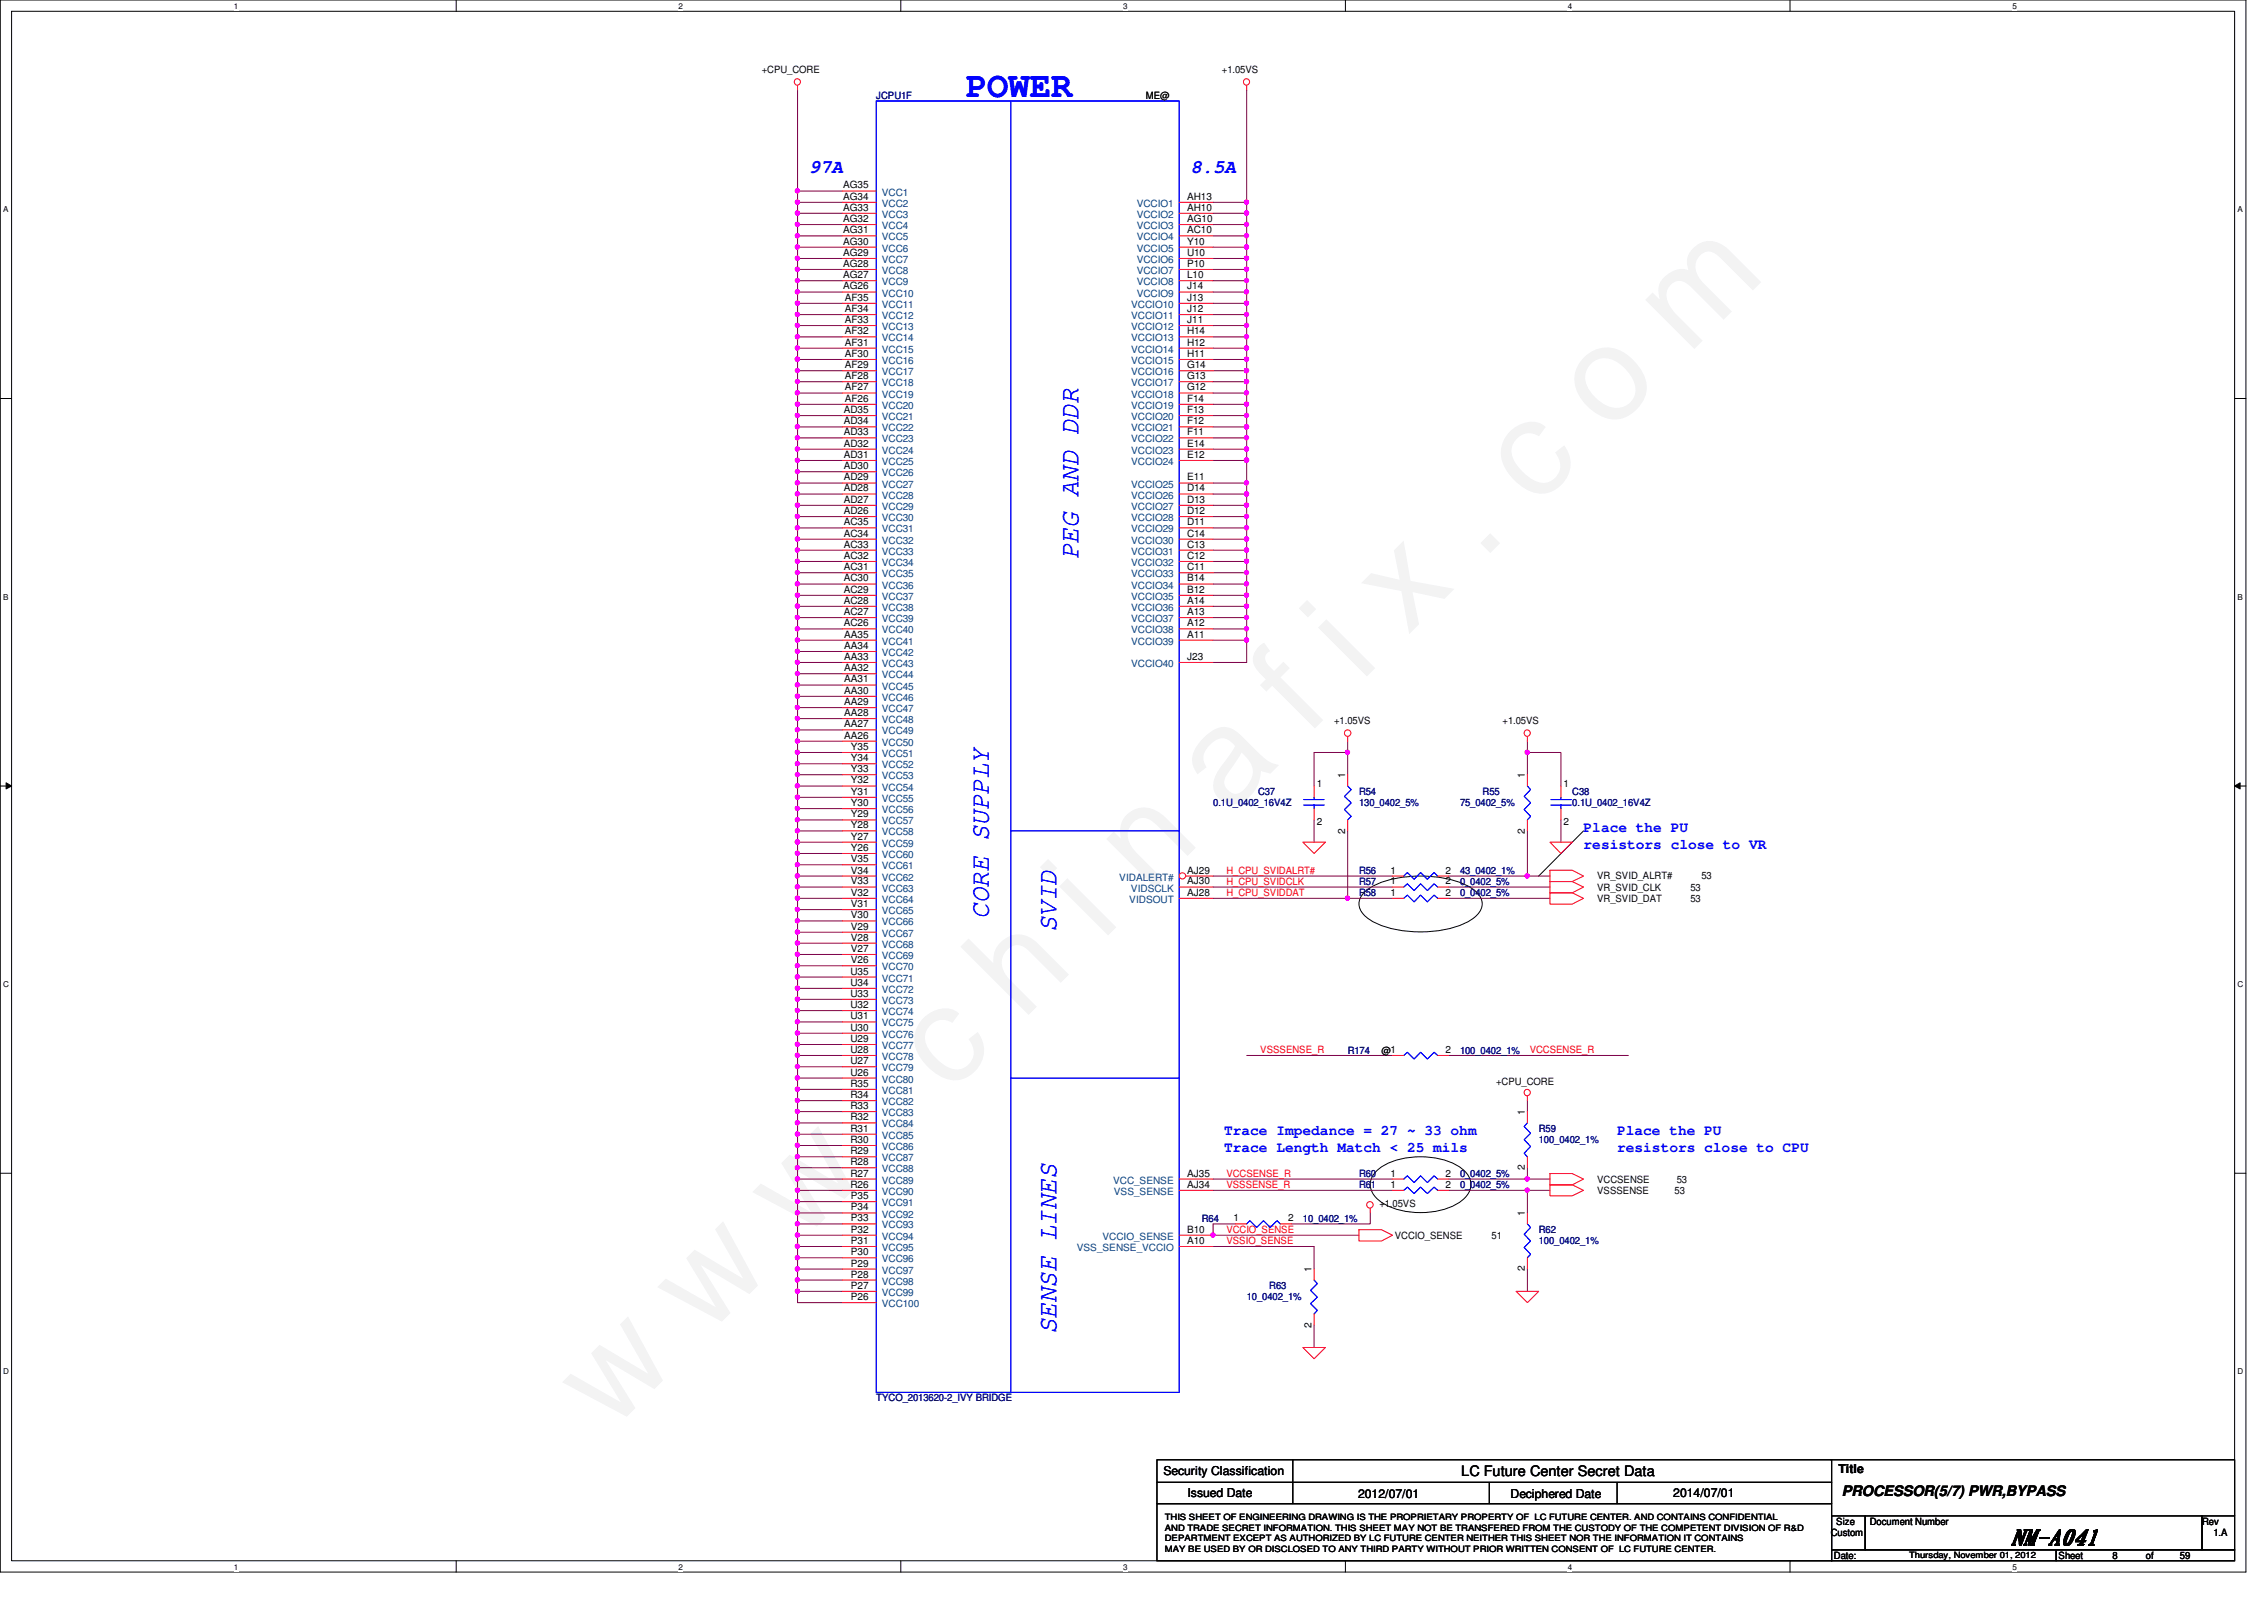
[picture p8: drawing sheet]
<svg xmlns="http://www.w3.org/2000/svg" width="297mm" height="210mm" viewBox="0 0 297 210" stroke-linecap="round" stroke-linejoin="round" font-family="sans-serif">
<defs><g id="words">
<text font-size="17.6" fill="#f0f" x="80.1" y="188" transform="rotate(-45 80.1 188)">w w w . c h i n a f i x . c o m</text>
<text font-size="4.7" fill="#00f" x="126.7" y="12.7">POWER</text>
<g font-size="3.5" fill="#00f">
<text x="141.5" y="73.4" transform="rotate(-90 141.5 73.4)">PEG AND DDR</text>
<text x="129.7" y="120.5" transform="rotate(-90 129.7 120.5)">CORE SUPPLY</text>
<text x="138.6" y="122.3" transform="rotate(-90 138.6 122.3)">SVID</text>
<text x="138.6" y="175" transform="rotate(-90 138.6 175)">SENSE LINES</text>
</g>
<text font-size="2.8" x="263.7" y="202.7">NM-A041</text>
<g font-size="2.5" fill="#00f">
<text x="106.1" y="22.7">97A</text>
<text x="156.2" y="22.7">8.5A</text>
</g>
<g font-size="1.9" fill="#00f">
<text x="207.8" y="109.2">Place the PU</text>
<text x="207.8" y="111.4">resistors close to VR</text>
<text x="160.6" y="148.9">Trace Impedance = 27 ~ 33 ohm</text>
<text x="212.2" y="148.9">Place the PU</text>
<text x="160.6" y="151.1">Trace Length Match &lt; 25 mils</text>
<text x="212.2" y="151.1">resistors close to CPU</text>
</g>
<g font-size="1.9">
<text x="191.7" y="193.7">LC Future Center Secret Data</text>
<text x="241.6" y="196.2">PROCESSOR(5/7) PWR,BYPASS</text>
</g>
<g font-size="1.6">
<text x="152.7" y="193.5">Security Classification</text>
<text x="155.8" y="196.3">Issued Date</text>
<text x="178.2" y="196.5">2012/07/01</text>
<text x="198.2" y="196.5">Deciphered Date</text>
<text x="219.5" y="196.3">2014/07/01</text>
<text x="241.2" y="193.2">Title</text>
</g>
<g font-size="1.3">
<text x="99.9" y="9.6">+CPU_CORE</text>
<text x="160.3" y="9.6">+1.05VS</text>
<text x="150.3" y="13">ME@</text>
<text x="110.6" y="24.7">AG35</text>
<text x="110.6" y="26.2">AG34</text>
<text x="110.6" y="27.6">AG33</text>
<text x="110.6" y="29.1">AG32</text>
<text x="155.7" y="26.2">AH13</text>
<text x="155.7" y="27.6">AH10</text>
<text x="155.7" y="29.1">AG10</text>
<text x="110.6" y="30.6">AG31</text>
<text x="110.6" y="32.1">AG30</text>
<text x="110.6" y="33.6">AG29</text>
<text x="110.6" y="35">AG28</text>
<text x="155.7" y="30.6">AC10</text>
<text x="155.7" y="32.1">Y10</text>
<text x="155.7" y="33.6">U10</text>
<text x="155.7" y="35">P10</text>
<text x="110.6" y="36.5">AG27</text>
<text x="110.6" y="38">AG26</text>
<text x="110.8" y="39.5">AF35</text>
<text x="110.8" y="40.9">AF34</text>
<text x="155.7" y="36.5">L10</text>
<text x="155.7" y="38">J14</text>
<text x="155.7" y="39.5">J13</text>
<text x="155.7" y="40.9">J12</text>
<text x="110.8" y="42.4">AF33</text>
<text x="110.8" y="43.9">AF32</text>
<text x="110.8" y="45.3">AF31</text>
<text x="110.8" y="46.8">AF30</text>
<text x="155.7" y="42.4">J11</text>
<text x="155.7" y="43.9">H14</text>
<text x="155.7" y="45.3">H12</text>
<text x="155.7" y="46.8">H11</text>
<text x="110.8" y="48.3">AF29</text>
<text x="110.8" y="49.7">AF28</text>
<text x="110.8" y="51.2">AF27</text>
<text x="110.8" y="52.7">AF26</text>
<text x="155.7" y="51.2">G12</text>
<text x="155.7" y="52.7">F14</text>
<text x="155.7" y="48.3">G14</text>
<text x="155.7" y="49.7">G13</text>
<text x="110.7" y="54.2">AD35</text>
<text x="110.7" y="55.7">AD34</text>
<text x="110.7" y="57.1">AD33</text>
<text x="110.7" y="58.6">AD32</text>
<text x="155.7" y="54.2">F13</text>
<text x="155.7" y="55.7">F12</text>
<text x="155.7" y="57.1">F11</text>
<text x="155.7" y="58.6">E14</text>
<text x="110.7" y="60.1">AD31</text>
<text x="110.7" y="61.6">AD30</text>
<text x="110.7" y="63">AD29</text>
<text x="110.7" y="64.5">AD28</text>
<text x="110.7" y="66">AD27</text>
<text x="155.7" y="60.1">E12</text>
<text x="155.7" y="63">E11</text>
<text x="155.7" y="64.5">D14</text>
<text x="155.7" y="66">D13</text>
<text x="110.7" y="67.4">AD26</text>
<text x="110.7" y="68.9">AC35</text>
<text x="110.7" y="70.4">AC34</text>
<text x="110.7" y="71.8">AC33</text>
<text x="155.7" y="67.4">D12</text>
<text x="155.7" y="68.9">D11</text>
<text x="155.7" y="70.4">C14</text>
<text x="155.7" y="71.8">C13</text>
<text x="110.7" y="73.3">AC32</text>
<text x="110.7" y="74.8">AC31</text>
<text x="110.7" y="76.3">AC30</text>
<text x="110.7" y="77.8">AC29</text>
<text x="155.7" y="73.3">C12</text>
<text x="155.7" y="74.8">C11</text>
<text x="155.7" y="76.3">B14</text>
<text x="155.7" y="77.8">B12</text>
<text x="110.7" y="79.2">AC28</text>
<text x="110.7" y="80.7">AC27</text>
<text x="110.7" y="82.2">AC26</text>
<text x="110.7" y="83.7">AA35</text>
<text x="155.7" y="79.2">A14</text>
<text x="155.7" y="80.7">A13</text>
<text x="155.7" y="82.2">A12</text>
<text x="155.7" y="83.7">A11</text>
<text x="110.7" y="85.1">AA34</text>
<text x="110.7" y="86.6">AA33</text>
<text x="110.7" y="88.1">AA32</text>
<text x="110.7" y="89.5">AA31</text>
<text x="155.7" y="86.6">J23</text>
<text x="110.7" y="91">AA30</text>
<text x="110.7" y="92.5">AA29</text>
<text x="110.7" y="93.9">AA28</text>
<text x="110.7" y="95.4">AA27</text>
<text x="175" y="95">+1.05VS</text>
<text x="197.1" y="95">+1.05VS</text>
<text x="110.7" y="96.9">AA26</text>
<text x="111.6" y="98.4">Y35</text>
<text x="111.6" y="99.9">Y34</text>
<text x="111.6" y="101.3">Y33</text>
<text x="111.6" y="102.8">Y32</text>
<text x="111.6" y="104.3">Y31</text>
<text x="111.6" y="105.7">Y30</text>
<text x="111.6" y="107.2">Y29</text>
<text x="172.8" y="103.3">1</text>
<text x="176.5" y="102.1" transform="rotate(-90 176.5 102.1)">1</text>
<text x="200.1" y="102.1" transform="rotate(-90 200.1 102.1)">1</text>
<text x="205.1" y="103.3">1</text>
<text x="111.6" y="108.7">Y28</text>
<text x="111.6" y="110.2">Y27</text>
<text x="111.6" y="111.6">Y26</text>
<text x="111.6" y="113.1">V35</text>
<text x="172.8" y="108.3">2</text>
<text x="176.5" y="109.3" transform="rotate(-90 176.5 109.3)">2</text>
<text x="200.1" y="109.3" transform="rotate(-90 200.1 109.3)">2</text>
<text x="205.1" y="108.3">2</text>
<text x="111.6" y="114.6">V34</text>
<text x="111.6" y="116">V33</text>
<text x="111.6" y="117.5">V32</text>
<text x="111.6" y="119">V31</text>
<text x="155.7" y="116">AJ30</text>
<text x="155.7" y="114.6">AJ29</text>
<text x="155.7" y="117.5">AJ28</text>
<text x="182.5" y="116">1</text>
<text x="182.5" y="117.5">1</text>
<text x="182.5" y="114.6">1</text>
<text x="189.6" y="116">2</text>
<text x="189.6" y="117.5">2</text>
<text x="189.6" y="114.6">2</text>
<text x="209.5" y="115.4">VR_SVID_ALRT#</text>
<text x="209.5" y="116.8">VR_SVID_CLK</text>
<text x="209.5" y="118.3">VR_SVID_DAT</text>
<text x="221.8" y="116.8">53</text>
<text x="221.8" y="118.3">53</text>
<text x="223.2" y="115.4">53</text>
<text x="111.6" y="120.5">V30</text>
<text x="111.6" y="122">V29</text>
<text x="111.6" y="123.4">V28</text>
<text x="111.6" y="124.9">V27</text>
<text x="111.6" y="127.8">U35</text>
<text x="111.6" y="129.3">U34</text>
<text x="111.6" y="130.8">U33</text>
<text x="111.6" y="126.4">V26</text>
<text x="111.6" y="132.2">U32</text>
<text x="111.6" y="133.7">U31</text>
<text x="111.6" y="135.2">U30</text>
<text x="111.6" y="136.7">U29</text>
<text x="111.6" y="138.1">U28</text>
<text x="111.6" y="139.6">U27</text>
<text x="111.6" y="141.1">U26</text>
<text x="111.6" y="142.6">R35</text>
<text x="181.3" y="138.2">@1</text>
<text x="189.6" y="138.1">2</text>
<text x="196.3" y="142.3">+CPU_CORE</text>
<text x="111.6" y="144.1">R34</text>
<text x="111.6" y="145.5">R33</text>
<text x="111.6" y="147">R32</text>
<text x="111.6" y="148.5">R31</text>
<text x="111.6" y="149.9">R30</text>
<text x="200.1" y="146.3" transform="rotate(-90 200.1 146.3)">1</text>
<text x="111.6" y="151.4">R29</text>
<text x="111.6" y="152.9">R28</text>
<text x="111.6" y="154.3">R27</text>
<text x="111.6" y="155.8">R26</text>
<text x="155.7" y="155.8">AJ34</text>
<text x="155.7" y="154.3">AJ35</text>
<text x="182.5" y="154.3">1</text>
<text x="182.5" y="155.8">1</text>
<text x="189.6" y="154.3">2</text>
<text x="189.6" y="155.8">2</text>
<text x="200.1" y="153.5" transform="rotate(-90 200.1 153.5)">2</text>
<text x="209.5" y="155.2">VCCSENSE</text>
<text x="220" y="155.2">53</text>
<text x="111.6" y="157.3">P35</text>
<text x="111.6" y="158.8">P34</text>
<text x="111.6" y="160.2">P33</text>
<text x="111.6" y="161.7">P32</text>
<text x="155.7" y="161.7">B10</text>
<text x="161.8" y="160.2">1</text>
<text x="169" y="160.2">2</text>
<text x="181" y="158.4">+1.05VS</text>
<text x="200.1" y="159.6" transform="rotate(-90 200.1 159.6)">1</text>
<text x="209.5" y="156.6">VSSSENSE</text>
<text x="219.7" y="156.6">53</text>
<text x="111.6" y="163.2">P31</text>
<text x="111.6" y="164.7">P30</text>
<text x="111.6" y="166.2">P29</text>
<text x="111.6" y="167.6">P28</text>
<text x="155.7" y="163.2">A10</text>
<text x="172.1" y="166.9" transform="rotate(-90 172.1 166.9)">1</text>
<text x="183" y="162.5">VCCIO_SENSE</text>
<text x="195.7" y="162.5">51</text>
<text x="200.1" y="166.8" transform="rotate(-90 200.1 166.8)">2</text>
<text x="111.6" y="169.1">P27</text>
<text x="111.6" y="170.6">P26</text>
<text x="172.1" y="174.2" transform="rotate(-90 172.1 174.2)">2</text>
<text x="240.2" y="201.5">Custom</text>
<text x="240.9" y="200.1">Size</text>
<text x="245.3" y="200.1">Document Number</text>
<text x="288.9" y="200.1">Rev</text>
<text x="290.4" y="201.5">1.A</text>
<text x="240.6" y="204.5">Date:</text>
<text x="270.1" y="204.5">Sheet</text>
<text x="277.2" y="204.5">8</text>
<text x="281.6" y="204.5">of</text>
<text x="286" y="204.5">59</text>
</g>
<g font-size="1.3" fill="#000080">
<text x="115" y="13">JCPU1F</text>
<text x="159.2" y="105.8">0.1U_0402_16V4Z</text>
<text x="165.1" y="104.3">C37</text>
<text x="178.3" y="104.3">R54</text>
<text x="178.3" y="105.8">130_0402_5%</text>
<text x="191.6" y="105.8">75_0402_5%</text>
<text x="194.5" y="104.3">R55</text>
<text x="206.3" y="104.3">C38</text>
<text x="206.3" y="105.8">0.1U_0402_16V4Z</text>
<text x="178.3" y="116.1">R57</text>
<text x="178.3" y="117.6">R58</text>
<text x="178.3" y="114.6">R56</text>
<text x="191.6" y="116.1">0_0402_5%</text>
<text x="191.6" y="117.6">0_0402_5%</text>
<text x="191.6" y="114.6">43_0402_1%</text>
<text x="176.8" y="138.2">R174</text>
<text x="191.6" y="138.2">100_0402_1%</text>
<text x="201.9" y="148.5">R59</text>
<text x="201.9" y="150">100_0402_1%</text>
<text x="178.3" y="154.4">R60</text>
<text x="178.3" y="155.9">R61</text>
<text x="191.6" y="154.4">0_0402_5%</text>
<text x="191.6" y="155.9">0_0402_5%</text>
<text x="157.7" y="160.3">R64</text>
<text x="170.9" y="160.3">10_0402_1%</text>
<text x="201.9" y="161.8">R62</text>
<text x="201.9" y="163.2">100_0402_1%</text>
<text x="163.6" y="170.6">10_0402_1%</text>
<text x="166.5" y="169.1">R63</text>
<text x="115" y="183.9">TYCO_2013620-2_IVY BRIDGE</text>
</g>
<g font-size="1.3" fill="#004080">
<text x="115.7" y="25.7">VCC1</text>
<text x="115.7" y="27.1">VCC2</text>
<text x="115.7" y="28.6">VCC3</text>
<text x="149.1" y="27.1">VCCIO1</text>
<text x="149.1" y="28.6">VCCIO2</text>
<text x="115.7" y="30.1">VCC4</text>
<text x="115.7" y="31.5">VCC5</text>
<text x="115.7" y="33">VCC6</text>
<text x="115.7" y="34.5">VCC7</text>
<text x="115.7" y="35.9">VCC8</text>
<text x="149.1" y="30.1">VCCIO3</text>
<text x="149.1" y="31.5">VCCIO4</text>
<text x="149.1" y="33">VCCIO5</text>
<text x="149.1" y="34.5">VCCIO6</text>
<text x="149.1" y="35.9">VCCIO7</text>
<text x="115.7" y="37.4">VCC9</text>
<text x="115.7" y="38.9">VCC10</text>
<text x="115.7" y="40.4">VCC11</text>
<text x="115.7" y="41.9">VCC12</text>
<text x="148.4" y="40.4">VCCIO10</text>
<text x="148.4" y="41.9">VCCIO11</text>
<text x="149.1" y="37.4">VCCIO8</text>
<text x="149.1" y="38.9">VCCIO9</text>
<text x="115.7" y="43.3">VCC13</text>
<text x="115.7" y="44.8">VCC14</text>
<text x="115.7" y="46.3">VCC15</text>
<text x="115.7" y="47.8">VCC16</text>
<text x="148.4" y="43.3">VCCIO12</text>
<text x="148.4" y="44.8">VCCIO13</text>
<text x="148.4" y="46.3">VCCIO14</text>
<text x="148.4" y="47.8">VCCIO15</text>
<text x="115.7" y="49.2">VCC17</text>
<text x="115.7" y="50.7">VCC18</text>
<text x="115.7" y="52.2">VCC19</text>
<text x="115.7" y="53.6">VCC20</text>
<text x="148.4" y="52.2">VCCIO18</text>
<text x="148.4" y="53.6">VCCIO19</text>
<text x="148.4" y="49.2">VCCIO16</text>
<text x="148.4" y="50.7">VCCIO17</text>
<text x="115.7" y="55.1">VCC21</text>
<text x="115.7" y="56.6">VCC22</text>
<text x="115.7" y="58">VCC23</text>
<text x="115.7" y="59.5">VCC24</text>
<text x="148.4" y="55.1">VCCIO20</text>
<text x="148.4" y="56.6">VCCIO21</text>
<text x="148.4" y="58">VCCIO22</text>
<text x="148.4" y="59.5">VCCIO23</text>
<text x="115.7" y="61">VCC25</text>
<text x="115.7" y="62.5">VCC26</text>
<text x="115.7" y="64">VCC27</text>
<text x="115.7" y="65.4">VCC28</text>
<text x="148.4" y="61">VCCIO24</text>
<text x="148.4" y="64">VCCIO25</text>
<text x="148.4" y="65.4">VCCIO26</text>
<text x="115.7" y="66.9">VCC29</text>
<text x="115.7" y="68.4">VCC30</text>
<text x="115.7" y="69.8">VCC31</text>
<text x="115.7" y="71.3">VCC32</text>
<text x="148.4" y="66.9">VCCIO27</text>
<text x="148.4" y="68.4">VCCIO28</text>
<text x="148.4" y="69.8">VCCIO29</text>
<text x="148.4" y="71.3">VCCIO30</text>
<text x="115.7" y="72.8">VCC33</text>
<text x="115.7" y="74.3">VCC34</text>
<text x="115.7" y="75.7">VCC35</text>
<text x="115.7" y="77.2">VCC36</text>
<text x="148.4" y="74.3">VCCIO32</text>
<text x="148.4" y="75.7">VCCIO33</text>
<text x="148.4" y="77.2">VCCIO34</text>
<text x="148.4" y="72.8">VCCIO31</text>
<text x="115.7" y="78.7">VCC37</text>
<text x="115.7" y="80.1">VCC38</text>
<text x="115.7" y="81.6">VCC39</text>
<text x="115.7" y="83.1">VCC40</text>
<text x="148.4" y="78.7">VCCIO35</text>
<text x="148.4" y="80.1">VCCIO36</text>
<text x="148.4" y="81.6">VCCIO37</text>
<text x="148.4" y="83.1">VCCIO38</text>
<text x="115.7" y="84.6">VCC41</text>
<text x="115.7" y="86.1">VCC42</text>
<text x="115.7" y="87.5">VCC43</text>
<text x="115.7" y="89">VCC44</text>
<text x="148.4" y="84.6">VCCIO39</text>
<text x="148.4" y="87.5">VCCIO40</text>
<text x="115.7" y="90.5">VCC45</text>
<text x="115.7" y="91.9">VCC46</text>
<text x="115.7" y="93.4">VCC47</text>
<text x="115.7" y="94.9">VCC48</text>
<text x="115.7" y="96.4">VCC49</text>
<text x="115.7" y="97.8">VCC50</text>
<text x="115.7" y="99.3">VCC51</text>
<text x="115.7" y="100.8">VCC52</text>
<text x="115.7" y="102.2">VCC53</text>
<text x="115.7" y="103.7">VCC54</text>
<text x="115.7" y="105.2">VCC55</text>
<text x="115.7" y="106.7">VCC56</text>
<text x="115.7" y="108.2">VCC57</text>
<text x="115.7" y="109.6">VCC58</text>
<text x="115.7" y="111.1">VCC59</text>
<text x="115.7" y="112.6">VCC60</text>
<text x="115.7" y="114">VCC61</text>
<text x="115.7" y="115.5">VCC62</text>
<text x="115.7" y="117">VCC63</text>
<text x="115.7" y="118.4">VCC64</text>
<text x="115.7" y="119.9">VCC65</text>
<text x="146.9" y="115.5">VIDALERT#</text>
<text x="148.2" y="118.4">VIDSOUT</text>
<text x="148.4" y="117">VIDSCLK</text>
<text x="115.7" y="121.4">VCC66</text>
<text x="115.7" y="122.9">VCC67</text>
<text x="115.7" y="124.3">VCC68</text>
<text x="115.7" y="125.8">VCC69</text>
<text x="115.7" y="127.3">VCC70</text>
<text x="115.7" y="128.8">VCC71</text>
<text x="115.7" y="130.3">VCC72</text>
<text x="115.7" y="131.7">VCC73</text>
<text x="115.7" y="133.2">VCC74</text>
<text x="115.7" y="134.7">VCC75</text>
<text x="115.7" y="136.1">VCC76</text>
<text x="115.7" y="137.6">VCC77</text>
<text x="115.7" y="139.1">VCC78</text>
<text x="115.7" y="140.5">VCC79</text>
<text x="115.7" y="142">VCC80</text>
<text x="115.7" y="143.5">VCC81</text>
<text x="115.7" y="145">VCC82</text>
<text x="115.7" y="146.4">VCC83</text>
<text x="115.7" y="147.9">VCC84</text>
<text x="115.7" y="149.4">VCC85</text>
<text x="115.7" y="150.9">VCC86</text>
<text x="115.7" y="152.4">VCC87</text>
<text x="115.7" y="153.8">VCC88</text>
<text x="115.7" y="155.3">VCC89</text>
<text x="146" y="155.3">VCC_SENSE</text>
<text x="115.7" y="156.8">VCC90</text>
<text x="115.7" y="158.2">VCC91</text>
<text x="115.7" y="159.7">VCC92</text>
<text x="115.7" y="161.2">VCC93</text>
<text x="146.1" y="156.8">VSS_SENSE</text>
<text x="115.7" y="162.6">VCC94</text>
<text x="115.7" y="164.1">VCC95</text>
<text x="115.7" y="165.6">VCC96</text>
<text x="115.7" y="167.1">VCC97</text>
<text x="141.3" y="164.1">VSS_SENSE_VCCIO</text>
<text x="144.6" y="162.6">VCCIO_SENSE</text>
<text x="115.7" y="168.5">VCC98</text>
<text x="115.7" y="170">VCC99</text>
<text x="115.7" y="171.5">VCC100</text>
</g>
<g font-size="1.3" fill="#f00">
<text x="160.9" y="117.6">H_CPU_SVIDDAT</text>
<text x="160.9" y="114.6">H_CPU_SVIDALRT#</text>
<text x="160.9" y="116.1">H_CPU_SVIDCLK</text>
<text x="165.4" y="138.2">VSSSENSE_R</text>
<text x="200.7" y="138.2">VCCSENSE_R</text>
<text x="160.9" y="155.9">VSSSENSE_R</text>
<text x="160.9" y="154.4">VCCSENSE_R</text>
<text x="160.9" y="161.8">VCCIO_SENSE</text>
<text x="160.9" y="163.2">VSSIO_SENSE</text>
</g>
<g font-size="1.1">
<text x="30.7" y="1.1">1</text>
<text x="89" y="1.1">2</text>
<text x="147.4" y="1.1">3</text>
<text x="205.7" y="1.1">4</text>
<text x="264" y="1.1">5</text>
<text x=".4" y="27.9">A</text>
<text x="293.6" y="27.9">A</text>
<text x=".4" y="78.7">B</text>
<text x="293.6" y="78.7">B</text>
<text x=".4" y="129.5">C</text>
<text x="293.6" y="129.5">C</text>
<text x=".4" y="180.3">D</text>
<text x="293.6" y="180.3">D</text>
<text x="152.8" y="202.2">DEPARTMENT EXCEPT AS AUTHORIZED BY LC FUTURE CENTER NEITHER THIS SHEET NOR THE INFORMATION IT CONTAINS</text>
<text x="152.8" y="203.6">MAY BE USED BY OR DISCLOSED TO ANY THIRD PARTY WITHOUT PRIOR WRITTEN CONSENT OF LC FUTURE CENTER.</text>
<text x="152.8" y="199.4">THIS SHEET OF ENGINEERING DRAWING IS THE PROPRIETARY PROPERTY OF LC FUTURE CENTER. AND CONTAINS CONFIDENTIAL</text>
<text x="152.8" y="200.8">AND TRADE SECRET INFORMATION. THIS SHEET MAY NOT BE TRANSFERED FROM THE CUSTODY OF THE COMPETENT DIVISION OF R&amp;D</text>
<text x="30.7" y="205.9">1</text>
<text x="89" y="205.9">2</text>
<text x="147.4" y="205.9">3</text>
<text x="205.7" y="205.9">4</text>
<text x="250.5" y="204.4">Thursday, November 01, 2012</text>
<text x="264" y="205.9">5</text>
</g>
</g></defs>
<path d="M0 0h294.7v206.2h-294.7zM1.5 1.5h291.7v203.3h-291.7z" fill="none" stroke="#000" stroke-width=".13"/>
<g fill="#fff">
<path d="M30.7 .2h.6v1.2h-.6z"/>
<path d="M30.7 204.9h.6v1.2h-.6z"/>
</g>
<path d="M59.9 0v1.5M59.9 204.8v1.4" fill="none" stroke="#000" stroke-width=".13"/>
<g fill="#fff">
<path d="M89 .2h.6v1.2h-.6z"/>
<path d="M89 204.9h.6v1.2h-.6z"/>
</g>
<path d="M118.2 0v1.5M118.2 204.8v1.4" fill="none" stroke="#000" stroke-width=".13"/>
<g fill="#fff">
<path d="M147.4 .2h.5v1.2h-.5z"/>
<path d="M147.4 204.9h.5v1.2h-.5z"/>
</g>
<path d="M176.5 0v1.5M176.5 204.8v1.4" fill="none" stroke="#000" stroke-width=".13"/>
<g fill="#fff">
<path d="M205.7 .2h.6v1.2h-.6z"/>
<path d="M205.7 204.9h.6v1.2h-.6z"/>
</g>
<path d="M234.9 0v1.5M234.9 204.8v1.4" fill="none" stroke="#000" stroke-width=".13"/>
<g fill="#fff">
<path d="M264 .2h.6v1.2h-.6z"/>
<path d="M264 204.9h.6v1.2h-.6z"/>
<path d="M.4 26.9h.7v1.2h-.7z"/>
<path d="M293.6 26.9h.7v1.2h-.7z"/>
<path d="M.4 77.7h.7v1.2h-.7z"/>
<path d="M293.6 77.7h.7v1.2h-.7z"/>
</g>
<path d="M0 52.3h1.5M293.2 52.3h1.5" fill="none" stroke="#000" stroke-width=".13"/>
<g fill="#fff">
<path d="M.4 128.5h.8v1.2h-.8z"/>
<path d="M293.6 128.5h.7v1.2h-.7z"/>
</g>
<path d="M0 103.1h1.5M.8 102.7l.7 .4-.7 .4zM293.2 103.1l.7-.4v.8zM293.2 103.1h1.5" fill="none" stroke="#000" stroke-width=".13"/>
<path d="M.8 102.7l.7 .4-.7 .4zM293.2 103.1l.7-.4v.8z" fill="#000"/>
<g fill="#fff">
<path d="M.4 179.3h.8v1.2h-.8z"/>
<path d="M293.6 179.3h.7v1.2h-.7z"/>
</g>
<g fill="none" stroke="#000" stroke-width=".13">
<path d="M0 153.9h1.5M293.2 153.9h1.5M151.8 191.5h88.5v3h-88.5zM151.8 194.5h88.5v2.8h-88.5zM151.8 197.3h88.5v7.5h-88.5zM169.6 191.5v5.8M195.4 194.5v2.8M212.2 194.5v2.8M240.2 191.5h53v7.4M240.3 198.9h4.4v4.4h-4.4zM244.7 198.9h44.2v4.4h-44.2zM288.9 198.9h4.3v4.4h-4.3z"/>
<path d="M240.3 203.3h29.5v1.5h-29.5zM269.8 203.3h23.4v1.5h-23.4z"/>
</g>
<path d="M104.6 11.8v13.3M163.6 11.8v14.7" fill="none" stroke="#800040" stroke-width=".13"/>
<g fill="none" stroke="#f00" stroke-width=".13">
<path d="M104.6 11.2v.6M163.6 11.2v.6"/>
<circle cx="104.6" cy="10.7" r=".42"/>
<circle cx="163.5" cy="10.7" r=".42"/>
</g>
<path d="M115 13.2h39.7v169.5h-39.7zM132.6 13.2v169.5" fill="none" stroke="#00f" stroke-width=".13"/>
<use href="#words"/>
</svg>
